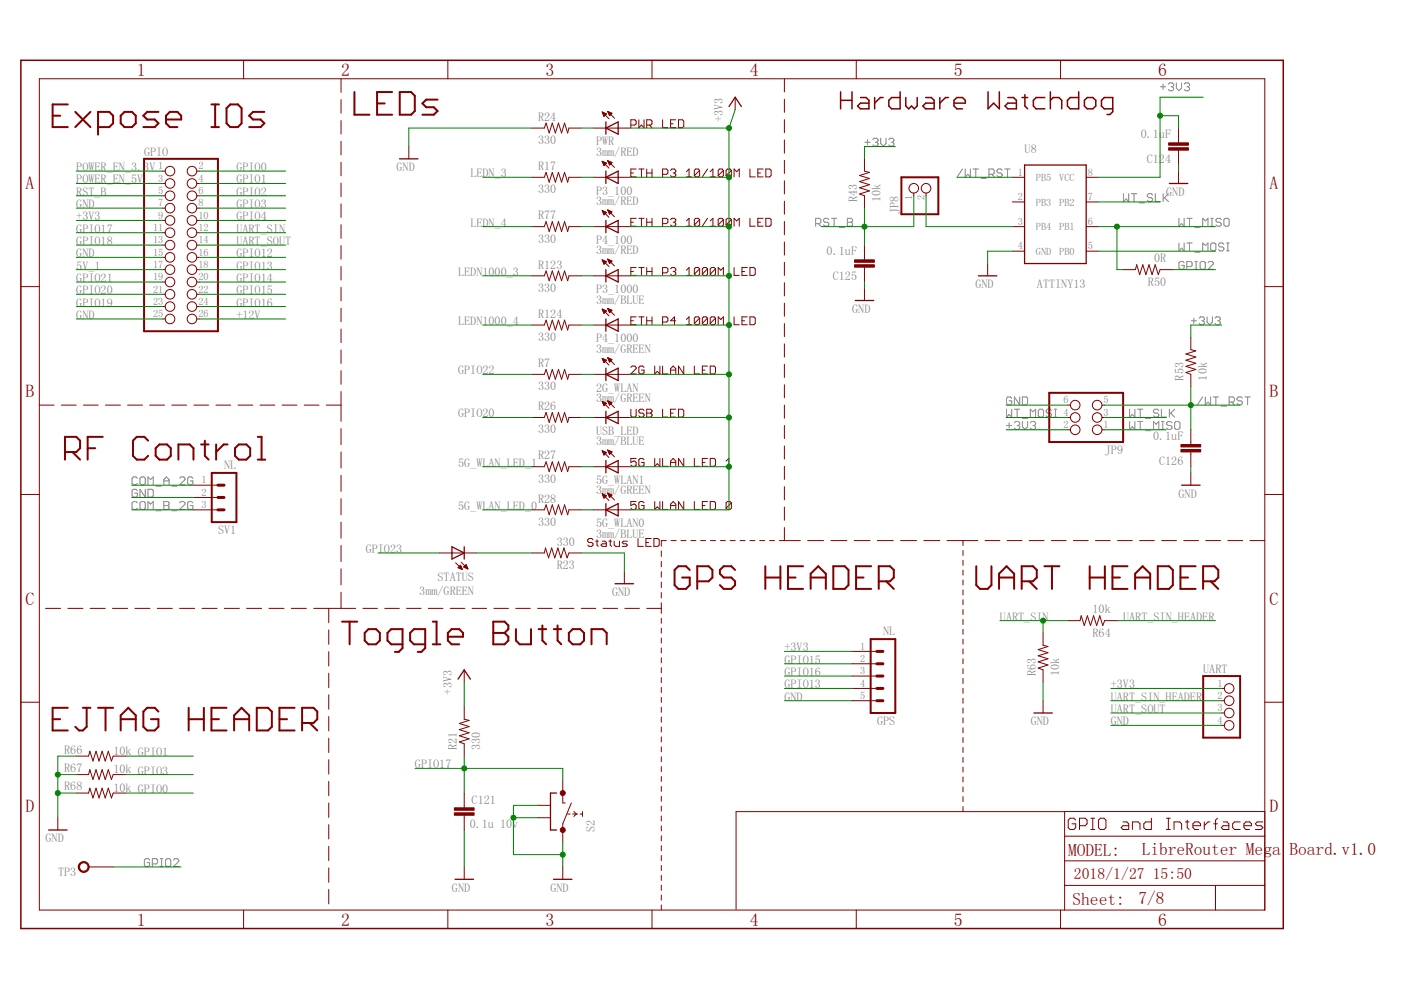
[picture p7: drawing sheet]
<svg xmlns="http://www.w3.org/2000/svg" width="297mm" height="210mm" viewBox="0 0 297 210" stroke-linecap="round" stroke-linejoin="round" font-family="sans-serif">
<defs><g id="words">
<g font-size="3.8" fill="#800000">
<text x="29" y="16.1">1</text>
<text x="72.3" y="16.1">2</text>
<text x="115.6" y="16.1">3</text>
<text x="158.9" y="16.1">4</text>
<text x="202.2" y="16.1">5</text>
<text x="245.5" y="16.1">6</text>
<text x="5.4" y="40.1">A</text>
<text x="269.2" y="40.1">A</text>
<text x="5.4" y="84.1">B</text>
<text x="269.2" y="84.1">B</text>
<text x="5.4" y="128.2">C</text>
<text x="269.2" y="128.2">C</text>
<text x="5.4" y="172.3">D</text>
<text x="269.2" y="172.3">D</text>
<text x="29" y="196.2">1</text>
<text x="72.3" y="196.2">2</text>
<text x="115.6" y="196.2">3</text>
<text x="158.9" y="196.2">4</text>
<text x="202.2" y="196.2">5</text>
<text x="245.5" y="196.2">6</text>
</g>
<g font-size="3.7" fill="#800000">
<text x="226.5" y="181.5">MODEL:</text>
<text x="242.1" y="181.2">LibreRouter Mega</text>
<text x="273.4" y="181.2">Board.v1.0</text>
<text x="227.4" y="191.8">Sheet:</text>
<text x="241.4" y="191.6">7/8</text>
</g>
<g font-size="3.3" fill="#800000">
<text x="227.7" y="186.4">2018/1/27</text>
<text x="244.4" y="186.4">15:50</text>
</g>
<g font-size="2.6" fill="#808080">
<text x="114.1" y="25.6">R24</text>
<text x="153.3" y="25.8" transform="rotate(-90 153.3 25.8)">+3V3</text>
<text x="241.9" y="29.4">0.1uF</text>
<text x="30.5" y="33">GPIO</text>
<text x="114.1" y="30.5">330</text>
<text x="126.4" y="33">3mm/RED</text>
<text x="126.4" y="30.8">PWR</text>
<text x="217.2" y="32.4">U8</text>
<text x="243.1" y="34.6">C124</text>
<text x="16.2" y="41.5">RST_B</text>
<text x="16.2" y="36.3">POWER_EN_3.3V</text>
<text x="16.2" y="38.9">POWER_EN_5V</text>
<text x="50.1" y="36.3">GPIO0</text>
<text x="50.1" y="38.9">GPIO1</text>
<text x="50.1" y="41.5">GPIO2</text>
<text x="84.1" y="36.3">GND</text>
<text x="99.7" y="37.6">LEDN_3</text>
<text x="114.1" y="41">330</text>
<text x="114.1" y="36.1">R17</text>
<text x="126.4" y="41.3">P3_100</text>
<text x="247.3" y="41.5">GND</text>
<text x="16.2" y="46.7">+3V3</text>
<text x="16.2" y="44.1">GND</text>
<text x="50.1" y="46.7">GPIO4</text>
<text x="50.1" y="44.1">GPIO3</text>
<text x="114.1" y="46.5">R77</text>
<text x="126.4" y="43.5">3mm/RED</text>
<text x="181.7" y="42.8" transform="rotate(-90 181.7 42.8)">R43</text>
<text x="186.7" y="42.8" transform="rotate(-90 186.7 42.8)">10k</text>
<text x="190.5" y="45.4" transform="rotate(-90 190.5 45.4)">JP8</text>
<text x="16.2" y="49.3">GPIO17</text>
<text x="16.2" y="52">GPIO18</text>
<text x="50.1" y="49.3">UART_SIN</text>
<text x="50.1" y="52">UART_SOUT</text>
<text x="99.7" y="48">LEDN_4</text>
<text x="114.1" y="51.4">330</text>
<text x="126.4" y="53.9">3mm/RED</text>
<text x="126.4" y="51.7">P4_100</text>
<text x="16.2" y="54.6">GND</text>
<text x="16.2" y="59.8">GPIO21</text>
<text x="16.2" y="57.2">5V_1</text>
<text x="50.1" y="54.6">GPIO12</text>
<text x="50.1" y="57.2">GPIO13</text>
<text x="50.1" y="59.8">GPIO14</text>
<text x="97.1" y="58.5">LEDN1000_3</text>
<text x="114.1" y="56.9">R123</text>
<text x="175.3" y="54.2">0.1uF</text>
<text x="176.6" y="59.4">C125</text>
<text x="244.7" y="55.6">0R</text>
<text x="16.2" y="62.4">GPIO20</text>
<text x="16.2" y="65">GPIO19</text>
<text x="50.1" y="62.4">GPIO15</text>
<text x="50.1" y="65">GPIO16</text>
<text x="114.1" y="61.9">330</text>
<text x="126.4" y="64.4">3mm/BLUE</text>
<text x="126.4" y="62.1">P3_1000</text>
<text x="206.8" y="61.1">GND</text>
<text x="219.8" y="61.1">ATTINY13</text>
<text x="243.4" y="60.5">R50</text>
<text x="16.2" y="67.6">GND</text>
<text x="50.1" y="67.6">+12V</text>
<text x="97.1" y="68.9">LEDN1000_4</text>
<text x="114.1" y="67.4">R124</text>
<text x="180.7" y="66.3">GND</text>
<text x="114.1" y="72.3">330</text>
<text x="114.1" y="77.8">R7</text>
<text x="126.4" y="74.8">3mm/GREEN</text>
<text x="126.4" y="72.6">P4_1000</text>
<text x="97.1" y="79.4">GPIO22</text>
<text x="114.1" y="82.8">330</text>
<text x="126.4" y="83">2G_WLAN</text>
<text x="250.9" y="80.7" transform="rotate(-90 250.9 80.7)">R53</text>
<text x="255.9" y="80.7" transform="rotate(-90 255.9 80.7)">10k</text>
<text x="97.1" y="88.5">GPIO20</text>
<text x="114.1" y="87">R26</text>
<text x="126.4" y="85.2">3mm/GREEN</text>
<text x="114.1" y="91.9">330</text>
<text x="126.4" y="94.4">3mm/BLUE</text>
<text x="126.4" y="92.2">USB_LED</text>
<text x="244.5" y="93.3">0.1uF</text>
<text x="47.5" y="99.5">NL</text>
<text x="97.1" y="99">5G_WLAN_LED_1</text>
<text x="114.1" y="97.4">R27</text>
<text x="234.2" y="96.2">JP9</text>
<text x="245.8" y="98.6">C126</text>
<text x="114.1" y="102.3">330</text>
<text x="114.1" y="106.6">R28</text>
<text x="126.4" y="104.8">3mm/GREEN</text>
<text x="126.4" y="102.6">5G_WLAN1</text>
<text x="249.9" y="105.5">GND</text>
<text x="46.2" y="113.3">SV1</text>
<text x="97.1" y="108.1">5G_WLAN_LED_0</text>
<text x="114.1" y="111.5">330</text>
<text x="126.4" y="114">3mm/BLUE</text>
<text x="126.4" y="111.7">5G_WLAN0</text>
<text x="77.5" y="117.2">GPIO23</text>
<text x="118.1" y="115.7">330</text>
<text x="92.8" y="123.2">STATUS</text>
<text x="118.1" y="120.6">R23</text>
<text x="88.9" y="126.2">3mm/GREEN</text>
<text x="129.8" y="126.4">GND</text>
<text x="212" y="131.6">UART_SIN</text>
<text x="231.6" y="130">10k</text>
<text x="238.1" y="131.6">UART_SIN_HEADER</text>
<text x="187.2" y="134.7">NL</text>
<text x="231.6" y="135">R64</text>
<text x="166.3" y="138.1">+3V3</text>
<text x="166.3" y="140.7">GPIO15</text>
<text x="166.3" y="143.3">GPIO16</text>
<text x="219.6" y="143.3" transform="rotate(-90 219.6 143.3)">R63</text>
<text x="224.5" y="143.3" transform="rotate(-90 224.5 143.3)">10k</text>
<text x="255.1" y="142.7">UART</text>
<text x="95.8" y="147.3" transform="rotate(-90 95.8 147.3)">+3V3</text>
<text x="166.3" y="148.6">GND</text>
<text x="166.3" y="146">GPIO13</text>
<text x="235.5" y="146">+3V3</text>
<text x="235.5" y="148.6">UART_SIN_HEADER</text>
<text x="185.9" y="153.8">GPS</text>
<text x="218.5" y="153.8">GND</text>
<text x="235.5" y="153.8">GND</text>
<text x="235.5" y="151.2">UART_SOUT</text>
<text x="13.6" y="159.8">R66</text>
<text x="24.1" y="160">10k GPIO1</text>
<text x="96.9" y="159" transform="rotate(-90 96.9 159)">R21</text>
<text x="101.8" y="159" transform="rotate(-90 101.8 159)">330</text>
<text x="13.6" y="163.7">R67</text>
<text x="13.6" y="167.6">R68</text>
<text x="24.1" y="164">10k GPIO3</text>
<text x="24.1" y="167.9">10k GPIO0</text>
<text x="88" y="162.9">GPIO17</text>
<text x="100" y="170.4">C121</text>
<text x="9.6" y="178.6">GND</text>
<text x="99.6" y="175.6">0.1u 10v</text>
<text x="126.1" y="176.5" transform="rotate(-90 126.1 176.5)">S2</text>
<text x="12.3" y="185.6">TP3</text>
<text x="95.8" y="189">GND</text>
<text x="116.7" y="189">GND</text>
</g>
<g font-size="2.2" fill="#808080">
<text x="33.6" y="35.9">1</text>
<text x="42.1" y="35.9">2</text>
<text x="33.6" y="38.5">3</text>
<text x="33.6" y="41.1">5</text>
<text x="42.1" y="38.5">4</text>
<text x="42.1" y="41.1">6</text>
<text x="215.8" y="37.2">1</text>
<text x="219.6" y="38.4">PB5</text>
<text x="224.6" y="38.4">VCC</text>
<text x="230.7" y="37.2">8</text>
<text x="33.6" y="43.8">7</text>
<text x="33.6" y="46.4">9</text>
<text x="42.1" y="43.8">8</text>
<text x="42.1" y="46.4">10</text>
<text x="193.4" y="42.4" transform="rotate(-90 193.4 42.4)">1</text>
<text x="196" y="42.4" transform="rotate(-90 196 42.4)">2</text>
<text x="215.8" y="42.5">2</text>
<text x="215.8" y="47.7">3</text>
<text x="219.6" y="43.6">PB3</text>
<text x="224.6" y="43.6">PB2</text>
<text x="230.7" y="47.7">6</text>
<text x="230.7" y="42.5">7</text>
<text x="32.5" y="49">11</text>
<text x="32.5" y="51.6">13</text>
<text x="42.1" y="49">12</text>
<text x="42.1" y="51.6">14</text>
<text x="215.8" y="52.9">4</text>
<text x="219.6" y="48.8">PB4</text>
<text x="224.6" y="48.8">PB1</text>
<text x="230.7" y="52.9">5</text>
<text x="32.5" y="54.2">15</text>
<text x="32.5" y="56.8">17</text>
<text x="32.5" y="59.4">19</text>
<text x="42.1" y="54.2">16</text>
<text x="42.1" y="56.8">18</text>
<text x="42.1" y="59.4">20</text>
<text x="219.6" y="54">GND</text>
<text x="224.6" y="54">PB0</text>
<text x="32.5" y="62">21</text>
<text x="32.5" y="64.6">23</text>
<text x="42.1" y="62">22</text>
<text x="42.1" y="64.6">24</text>
<text x="32.5" y="67.3">25</text>
<text x="42.1" y="67.3">26</text>
<text x="225.5" y="88.1">4</text>
<text x="225.5" y="85.5">6</text>
<text x="234" y="88.1">3</text>
<text x="234" y="85.5">5</text>
<text x="225.5" y="90.8">2</text>
<text x="234" y="90.8">1</text>
<text x="42.7" y="102.5">1</text>
<text x="42.7" y="105.1">2</text>
<text x="42.7" y="107.7">3</text>
<text x="182.4" y="137.8">1</text>
<text x="182.4" y="140.4">2</text>
<text x="182.4" y="143">3</text>
<text x="182.4" y="145.6">4</text>
<text x="182.4" y="148.2">5</text>
<text x="258.1" y="145.6">1</text>
<text x="258.1" y="148.2">2</text>
<text x="258.1" y="150.8">3</text>
<text x="258.1" y="153.4">4</text>
</g>
</g></defs>
<g fill="none" stroke="#808080" stroke-width=".21">
<path d="M246 18.4h1.1M246.6 17.8v1.2M247.7 17.8l.3-.2h.6l.2 .2v.3l-.2 .3M248.3 18.4h.3M248.6 18.4l.2 .3v.3l-.2 .2h-.6l-.3-.2M249.4 17.6v1.1l.6 .5 .5-.5v-1.1M251.1 17.8l.3-.2h.5l.3 .2v.3l-.3 .3M251.7 18.4h.2M251.9 18.4l.3 .3v.3l-.3 .2h-.5l-.3-.2M183.4 30.2h1.1M183.9 29.6v1.1M185.1 29.6l.2-.3h.6l.3 .3v.3l-.3 .3"/>
<path d="M185.6 30.2h.3M185.9 30.2l.3 .2v.3l-.3 .3h-.6l-.2-.3M186.7 29.3v1.1l.6 .6 .6-.6v-1.1M188.4 29.6l.3-.3h.6l.2 .3v.3l-.2 .3M189 30.2h.3M189.3 30.2l.2 .2v.3l-.2 .3h-.6l-.3-.3M204.1 35.8l-1.2 1.7M204.6 35.8v1.7l.6-.5 .5 .5v-1.7M206.3 35.8h1.1M206.9 35.8v1.7M208 37.8h1.1M209.7 37h.8l.3-.3v-.6l-.3-.3h-.8v1.7"/>
<path d="M210.2 37l.6 .5M212.5 36.1l-.3-.3h-.6l-.2 .3v.3l.2 .3h.6l.3 .3v.2l-.3 .3h-.6l-.2-.3M213 35.8h1.2M213.6 35.8v1.7M172.9 47.4h.9l.2-.3v-.5l-.2-.3h-.9v1.7M173.5 47.4l.5 .6M175.7 46.6l-.2-.3h-.6l-.3 .3v.2l.3 .3h.6l.2 .3v.3l-.2 .3h-.6l-.3-.3M176.3 46.3h1.1M176.8 46.3v1.7M178 48.2h1.1M179.7 46.3h.8l.3 .3v.2l-.3 .3 .3 .3v.3l-.3 .3h-.8zM179.7 47.1h.8"/>
<path d="M238.2 41.1v1.6l.6-.5 .5 .5v-1.6M239.9 41.1h1.1M240.4 41.1v1.6M241.6 43h1.1M244.4 41.3l-.3-.2h-.6l-.3 .2v.3l.3 .3h.6l.3 .3v.3l-.3 .2h-.6l-.3-.2M244.9 41.1v1.6h1.1M246.6 41.1v1.6M246.9 41.9l.8 .8M247.7 41.1l-1.1 1.1M250 46.3v1.7l.5-.6 .6 .6v-1.7M250 51.5v1.7l.5-.6 .6 .6v-1.7M251.1 55.7l-.3-.3h-.6l-.2 .3v1.1l.2 .3h.6l.3-.3v-.5h-.6"/>
<path d="M251.6 46.3h1.2M251.6 51.5h1.2M251.6 56.5h.9l.3-.2v-.6l-.3-.3h-.9v1.7M252.2 46.3v1.7M252.2 51.5v1.7M253.3 48.2h1.1M253.3 53.5h1.1M253.3 55.4h.6M253.3 57.1h.6M253.6 55.4v1.7M254.4 55.7l.3-.3h.6l.2 .3v1.1l-.2 .3h-.6l-.3-.3zM255 48v-1.7l.6 .5 .5-.5v1.7"/>
<path d="M255 53.2v-1.7l.6 .6 .5-.6v1.7M256.1 55.7l.3-.3h.6l.2 .3v.3l-1.1 1.1h1.1M256.7 46.3h.5M256.7 48h.5M257 46.3v1.7M257 51.5h.5l.3 .3v1.1l-.3 .3h-.5l-.3-.3v-1.1zM258.9 46.6l-.3-.3h-.5l-.3 .3v.2l.3 .3h.5l.3 .3v.3l-.3 .3h-.5l-.3-.3M259.5 46.6l.3-.3h.5l.3 .3v1.1l-.3 .3h-.5l-.3-.3zM259.5 51.8l-.3-.3h-.6l-.2 .3v.3l.2 .2h.6l.3 .3v.3l-.3 .3h-.6l-.2-.3M260.1 51.5h.5M260.1 53.2h.5M260.3 51.5v1.7"/>
<path d="M252.6 68h1.1M253.1 67.5v1.1M254.3 67.5l.2-.3h.6l.3 .3v.2l-.3 .3M254.8 68h.3M255.1 68l.3 .3v.3l-.3 .3h-.6l-.2-.3M255.9 67.2v1.1l.6 .6 .5-.6v-1.1M257.6 67.5l.3-.3h.5l.3 .3v.2l-.3 .3M258.2 68h.2M258.4 68l.3 .3v.3l-.3 .3h-.5l-.3-.3M213.4 90.2h1.1M213.4 86.8v1.6l.6-.5 .5 .5v-1.6M214 89.6v1.2"/>
<path d="M214.5 84.4l-.3-.2h-.5l-.3 .2v1.1l.3 .3h.5l.3-.3v-.5h-.5M215.1 89.6l.2-.2h.6l.3 .2v.3l-.3 .3M215.1 86.8h1.1M215.6 90.2h.3M215.6 86.8v1.6M215.9 90.2l.3 .3v.3l-.3 .2h-.6l-.2-.2M216.2 84.2v1.6l-1.1-1.6v1.6M216.8 84.2h.8l.3 .2v1.1l-.3 .3h-.8zM216.8 89.4v1.1l.5 .5 .6-.5v-1.1M216.8 88.7h1.1M218.4 89.6l.3-.2h.6l.3 .2v.3l-.3 .3M218.4 88.4v-1.6l.6 .5 .6-.5v1.6"/>
<path d="M219 90.2h.3M219.3 90.2l.3 .3v.3l-.3 .2h-.6l-.3-.2M220.4 86.8h.6l.2 .2v1.2l-.2 .2h-.6l-.3-.2v-1.2zM222.9 87l-.2-.2h-.6l-.3 .2v.3l.3 .3h.6l.2 .3v.3l-.2 .2h-.6l-.3-.2M223.5 86.8h.5M223.5 88.4h.5M223.8 86.8v1.6M239.5 86.8v1.6l.6-.5 .5 .5v-1.6M239.5 89.4v1.6l.6-.5 .5 .5v-1.6M241.2 89.4h1.1M241.2 86.8h1.1M241.7 86.8v1.6"/>
<path d="M241.7 89.4v1.6M242.9 88.7h1.1M242.9 91.3h1.1M244.6 91v-1.6l.5 .5 .6-.5v1.6M245.7 87l-.3-.2h-.6l-.2 .2v.3l.2 .3h.6l.3 .3v.3l-.3 .2h-.6l-.2-.2M246.2 89.4h.6M246.2 91h.6M246.2 86.8v1.6h1.2M246.5 89.4v1.6M247.9 86.8v1.6M248.2 87.6l.8 .8M248.5 89.6l-.3-.2h-.6l-.2 .2v.3l.2 .3h.6l.3 .3v.3l-.3 .2h-.6l-.2-.2"/>
<path d="M249 89.6l.3-.2h.6l.3 .2v1.2l-.3 .2h-.6l-.3-.2zM249 86.8l-1.1 1.1M255 84.2l-1.1 1.6M255.5 84.2v1.6l.6-.5 .6 .5v-1.6M257.2 84.2h1.2M257.8 84.2v1.6M258.9 86.1h1.1M260.6 85.3h.8l.3-.3v-.6l-.3-.2h-.8v1.6M261.2 85.3l.5 .5M263.4 84.4l-.3-.2h-.5l-.3 .2v.3l.3 .3h.5l.3 .3v.2l-.3 .3h-.5l-.3-.3M264 84.2h1.1M264.5 84.2v1.6"/>
<path d="M29.1 104l-.3-.3h-.5l-.3 .3v1.1l.3 .3h.5l.3-.3v-.5h-.5M29.1 101.4l-.3-.3h-.5l-.3 .3v1.1l.3 .3h.5l.3-.3M29.1 106.6l-.3-.3h-.5l-.3 .3v1.1l.3 .3h.5l.3-.3M29.7 101.4l.3-.3h.5l.3 .3v1.1l-.3 .3h-.5l-.3-.3zM29.7 106.6l.3-.3h.5l.3 .3v1.1l-.3 .3h-.5l-.3-.3zM30.8 103.7v1.7l-1.1-1.7v1.7M31.4 103.7h.8l.3 .3v1.1l-.3 .3h-.8zM31.4 102.8v-1.7l.5 .6 .6-.6v1.7M31.4 108v-1.7l.5 .6 .6-.6v1.7M33.1 103.1h1.1M33.1 108.3h1.1M34.7 102.8v-1.1l.6-.6 .6 .6v1.1"/>
<path d="M34.7 106.3h.9l.3 .3v.3l-.3 .3 .3 .3v.2l-.3 .3h-.9zM34.7 102h1.2M34.7 107.2h.9M36.4 103.1h1.1M36.4 108.3h1.1M38.1 101.4l.3-.3h.5l.3 .3v.3l-1.1 1.1h1.1M38.1 106.6l.3-.3h.5l.3 .3v.3l-1.1 1.1h1.1M40.9 101.4l-.3-.3h-.5l-.3 .3v1.1l.3 .3h.5l.3-.3v-.5h-.6M40.9 106.6l-.3-.3h-.5l-.3 .3v1.1l.3 .3h.5l.3-.3v-.5h-.6M31.7 182.4l-.2-.3h-.6l-.3 .3v1.1l.3 .2h.6l.2-.2v-.6h-.5M32.3 183.2h.8l.3-.3v-.5l-.3-.3h-.8v1.6M34 182.1h.5"/>
<path d="M34 183.7h.5M34.3 182.1v1.6M35.1 182.4l.3-.3h.5l.3 .3v1.1l-.3 .2h-.5l-.3-.2zM36.8 182.4l.3-.3h.5l.3 .3v.2l-1.1 1.1h1.1"/>
</g>
<g fill="none" stroke="#800000" stroke-width=".21">
<path d="M8.3 16.7h259.9v176.3h-259.9zM51.6 12.8v3.9M72.3 16.7v2.9M95 12.8v3.9M138.2 12.8v3.9M166.3 16.7v2.8M181.5 12.8v3.9M224.9 12.8v3.9M34.5 36.3h.5M34.5 38.9h.5M41.7 36.3h.6M41.7 38.9h.6"/>
<path d="M72.3 21.1v2.9M72.3 25.5v2.9M72.3 30v2.9M72.3 34.4v2.9M72.3 38.8v2.9M86.7 31.1v2.6M112.8 37.6h2.6l.4-1 .6 2 .7-2 .7 2 .6-2 .7 2 .6-2 .7 2 .2-1h2.6M112.8 27.2h2.6l.4-1.1 .6 2.1 .7-2.1 .7 2.1 .6-2.1 .7 2.1 .6-2.1 .7 2.1 .2-1h2.6M125.8 37.6h7.9M125.8 27.2h7.9M127.7 23.7l1.4 1.5M127.7 23.7l.9 .5-.5 .5z"/>
<path d="M127.7 34.2l1.4 1.4M127.7 34.2h.1M127.7 34.2l.9 .4M127.7 34.2l.4 .9M127.7 23.9h.2M127.7 34.4h.3M127.8 24h.4M127.8 34.5h.5M127.8 24.1h.7M127.8 34.6h.8M127.9 24.2h.6M127.9 34.7h.5"/>
<path d="M127.9 24.4h.5M128 34.9h.3M128 24.5h.2M128 35h.2M128 24.6h.1M128.1 35.1h.1M128.6 34.6l-.5 .5M128.8 23.6l1.5 1.5M128.8 23.6l1 .4-.6 .5zM128.8 34.1l1.5 1.4M128.8 34.1l1 .4-.6 .5M128.8 34.1l.4 .9"/>
<path d="M128.9 34.1h.1M128.9 23.7h.2M128.9 34.2h.3M128.9 23.9h.5M129 34.4h.5M129 24h.7M129 34.5h.8M129.1 24.1h.6M129.1 34.6h.5M129.1 24.2h.4M129.1 34.7h.4M129.2 24.4h.2"/>
<path d="M129.2 34.9h.2M129.2 24.5h.1M129.2 35h.1M133.8 26.5h.8l.3-.3v-.5l-.3-.3h-.8v1.7M133.8 36.7h.5M134.9 35.8h-1.1v1.7h1.1M135.4 35.8h1.1M135.4 25.4v1.7l.6-.6 .5 .6v-1.7M136 35.8v1.7M137.1 26.5h.9l.2-.3v-.5l-.2-.3h-.9v1.7M137.1 35.8v1.7M137.1 36.7h1.1"/>
<path d="M137.7 26.5l.5 .6M138.2 35.8v1.7M140.5 25.4v1.7h1.1M140.5 37h.8l.3-.3v-.6l-.3-.3h-.8v1.7M142.2 36.1l.3-.3h.5l.3 .3v.3l-.3 .3M142.2 26.2h.5M142.7 36.7h.3M143 36.7l.3 .3v.2l-.3 .3h-.5l-.3-.3M143.3 25.4h-1.1v1.7h1.1M143.8 25.4h.9l.3 .3v1.1l-.3 .3h-.9zM145.5 36.4l.6-.6v1.7M145.5 37.5h1.1"/>
<path d="M148.3 36.1l-.2-.3h-.6l-.3 .3v1.1M148.3 36.1v1.1l-.2 .3h-.6l-.3-.3M148.3 36.1l-1.1 1.1M150 35.8l-1.1 1.7M150.6 36.4l.6-.6v1.7M150.6 37.5h1.1M153.4 36.1l-.3-.3h-.6l-.2 .3v1.1M153.4 36.1v1.1l-.3 .3h-.6l-.2-.3M153.4 36.1l-1.1 1.1M155.1 36.1l-.3-.3h-.6l-.3 .3v1.1M155.1 36.1v1.1l-.3 .3h-.6l-.3-.3M155.1 36.1l-1.2 1.1"/>
<path d="M155.6 37.5v-1.7l.6 .6 .5-.6v1.7M155.9 20.6v2.6M159 35.8v1.7h1.1M160.7 36.7h.5M161.8 35.8h-1.1v1.7h1.1M162.4 35.8h.8l.3 .3v1.1l-.3 .3h-.8zM166.3 21v2.8M166.3 25.4v2.7M166.3 29.7v2.8M166.3 34v2.8M166.3 38.3v2.8M183.3 33.7v2.6l1 .3-2.1 .6 2.1 .6-2.1 .7 2.1 .7-2.1 .6 2.1 .7-2.1 .6 1.1 .4v2.6"/>
<path d="M214.6 37.6h2.6M230.3 37.6h2.6M249.9 27.2v3.1M249.9 31.9v3.1M249.9 36.3v2.6M34.5 57.2h.5M34.5 41.5h.5M34.5 44.1h.5M34.5 46.7h.5M34.5 49.3h.5M34.5 52h.5M34.5 54.6h.5"/>
<path d="M34.5 59.8h.5M41.7 57.2h.6M41.7 41.5h.6M41.7 44.1h.6M41.7 46.7h.6M41.7 49.3h.6M41.7 52h.6M41.7 54.6h.6M41.7 59.8h.6M72.3 43.2v2.9M72.3 47.6v2.9M72.3 52.1v2.8"/>
<path d="M72.3 56.5v2.9M112.8 48h2.6l.4-1 .6 2.1 .7-2.1 .7 2.1 .6-2.1 .7 2.1 .6-2.1 .7 2.1 .2-1.1h2.6M112.8 58.5h2.6l.4-1.1 .6 2.1 .7-2.1 .7 2.1 .6-2.1 .7 2.1 .6-2.1 .7 2.1 .2-1h2.6M125.8 48h7.9M125.8 58.5h7.9M127.7 44.6l1.4 1.5M127.7 44.6l.9 .4-.5 .6zM127.7 55.1l1.4 1.4M127.7 55.1h.1M127.7 55.1l.9 .4-.5 .5zM127.7 44.7h.1M127.7 55.2h.3"/>
<path d="M127.8 44.9h.3M127.8 55.4h.4M127.8 45h.6M127.8 55.5h.7M127.9 45.1h.6M127.9 55.6h.6M127.9 45.2h.5M127.9 55.7h.5M128 45.3h.3M128 55.8h.2M128 45.5h.1M128 56h.1"/>
<path d="M128.8 44.5l1.5 1.5M128.8 44.5l1 .4-.6 .5zM128.8 54.9l1.5 1.5M128.8 54.9l1 .5M128.8 54.9l.4 1 .6-.5M128.8 55h.1M128.9 44.6h.1M128.9 55.1h.3M128.9 44.7h.4M128.9 55.2h.6M129 44.9h.6M129 55.4h.7"/>
<path d="M129 45h.7M129.1 55.5h.5M129.1 45.1h.5M129.1 55.6h.4M129.2 45.2h.2M129.2 55.7h.2M129.2 45.3h.1M129.2 55.8h.1M133.8 57.6h.5M133.8 47.1h.5M134.9 46.3h-1.1v1.7h1.1M134.9 56.7h-1.1v1.7h1.1"/>
<path d="M135.4 56.7h1.1M135.4 46.3h1.1M136 46.3v1.7M136 56.7v1.7M137.1 46.3v1.7M137.1 56.7v1.7M137.1 57.6h1.1M137.1 47.1h1.1M138.2 46.3v1.7M138.2 56.7v1.7M140.5 47.4h.8l.3-.3v-.5l-.3-.3h-.8v1.7M140.5 57.8h.8l.3-.2v-.6l-.3-.3h-.8v1.7"/>
<path d="M142.2 57l.3-.3h.5l.3 .3v.3l-.3 .3M142.2 46.6l.3-.3h.5l.3 .3v.2l-.3 .3M142.7 57.6h.3M142.7 47.1h.3M143 57.6l.3 .2v.3l-.3 .3h-.5l-.3-.3M143 47.1l.3 .3v.3l-.3 .3h-.5l-.3-.3M145.5 46.8l.6-.5v1.7M145.5 57.3l.6-.6v1.7M145.5 58.4h1.1M145.5 48h1.1M148.3 46.6l-.2-.3h-.6l-.3 .3v1.1M148.3 57l-.2-.3h-.6l-.3 .3v1.1"/>
<path d="M148.3 46.6v1.1l-.2 .3h-.6l-.3-.3M148.3 57v1.1l-.2 .3h-.6l-.3-.3M148.3 57l-1.1 1.1M148.3 46.6l-1.1 1.1M150 57l-.3-.3h-.5l-.3 .3v1.1M150 57v1.1l-.3 .3h-.5l-.3-.3M150 57l-1.1 1.1M150 46.3l-1.1 1.7M150.6 48h1.1M150.6 46.8l.6-.5v1.7M151.7 57l-.3-.3h-.5l-.3 .3v1.1M151.7 57v1.1l-.3 .3h-.5l-.3-.3"/>
<path d="M151.7 57l-1.1 1.1M152.3 58.4v-1.7l.5 .6 .6-.6v1.7M153.4 46.6l-.3-.3h-.6l-.2 .3v1.1M153.4 46.6v1.1l-.3 .3h-.6l-.2-.3M153.4 46.6l-1.1 1.1M155.1 46.6l-.3-.3h-.6l-.3 .3v1.1M155.1 46.6v1.1l-.3 .3h-.6l-.3-.3M155.1 46.6l-1.2 1.1M155.6 48v-1.7l.6 .5 .5-.5v1.7M155.6 56.7v1.7h1.1M157.3 57.6h.6M158.4 56.7h-1.1v1.7h1.1"/>
<path d="M159 46.3v1.7h1.1M159 56.7h.8l.3 .3v1.1l-.3 .3h-.8zM160.7 47.1h.5M161.8 46.3h-1.1v1.7h1.1M162.4 46.3h.8l.3 .3v1.1l-.3 .3h-.8zM166.3 42.7v2.7M166.3 47v2.8M166.3 51.3v2.8M166.3 55.6v2.8M166.3 59.9v2.8M183.3 52v3.1M183.3 56.7v3.1"/>
<path d="M193.7 40.9v.6M196.3 40.9v.6M209.4 55.9v2.6M214.6 42.8h2.6M214.6 48h2.6M214.6 53.3h2.6M230.3 42.8h2.6M230.3 48h2.6M230.3 53.3h2.6M238.1 57.2h2.6l.3-1.1 .6 2.1 .7-2.1 .7 2.1 .6-2.1 .7 2.1 .6-2.1 .7 2.1 .4-1h2.6M4.4 60.8h3.9M34.5 62.4h.5"/>
<path d="M34.5 65h.5M34.5 67.6h.5M41.7 62.4h.6M41.7 65h.6M41.7 67.6h.6M72.3 60.9v2.9M72.3 65.3v2.9M72.3 69.8v2.8M72.3 74.2v2.9M72.3 78.6v2.9M112.8 68.9h2.6l.4-1 .6 2.1 .7-2.1 .7 2.1 .6-2.1 .7 2.1 .6-2.1 .7 2.1 .2-1.1h2.6M112.8 79.4h2.6l.4-1.1 .6 2.1 .7-2.1 .7 2.1 .6-2.1 .7 2.1 .6-2.1 .7 2.1 .2-1h2.6"/>
<path d="M125.8 68.9h7.9M125.8 79.4h7.9M127.7 65.5l1.4 1.5M127.7 65.5l.9 .4-.5 .5zM127.7 76l1.4 1.4M127.7 76l.9 .4-.5 .5zM127.7 65.6h.1M127.7 76.1h.2M127.7 65.7h.4M127.8 76.2h.4M127.8 65.8h.6M127.8 76.3h.7"/>
<path d="M127.8 66h.7M127.9 76.5h.6M127.9 66.1h.5M127.9 76.6h.5M128 66.2h.3M128 76.7h.2M128 66.3h.2M128 76.8h.1M128.8 65.4l1.5 1.4M128.8 65.4l1 .4-.6 .5zM128.8 75.8l1.5 1.5M128.8 75.8l1 .4-.6 .6z"/>
<path d="M128.9 65.5h.1M128.9 75.9h.2M128.9 65.6h.4M128.9 76.1h.5M129 65.7h.6M129 76.2h.7M129 65.8h.7M129.1 76.3h.6M129.1 66h.5M129.1 76.5h.4M129.1 66.1h.4M129.2 76.6h.2"/>
<path d="M129.2 66.2h.1M129.2 76.7h.1M133.8 68h.5M133.8 77.9l.2-.3h.6l.3 .3v.3l-1.1 1.1h1.1M134.9 67.2h-1.1v1.7h1.1M135.4 67.2h1.1M136 67.2v1.7M136.5 77.9l-.2-.3h-.6l-.3 .3v1.1l.3 .3h.6l.2-.3v-.5h-.5M137.1 68h1.1M137.1 67.2v1.7M138.2 67.2v1.7M138.8 77.6v1.7l.6-.6 .5 .6v-1.7"/>
<path d="M140.5 68.3h.8l.3-.3v-.5l-.3-.3h-.8v1.7M140.5 77.6v1.7h1.1M142.2 79.3v-1.1l.5-.6 .6 .6v1.1M142.2 78.5h1.1M143.3 68h-1.1l.8-.8v1.7M145 77.6v1.7l-1.2-1.7v1.7M145.5 68.9h1.1M145.5 67.7l.6-.5v1.7M147.2 77.6v1.7h1.1M148.3 67.5l-.2-.3h-.6l-.3 .3v1.1M148.3 67.5v1.1l-.2 .3h-.6l-.3-.3M148.3 67.5l-1.1 1.1"/>
<path d="M148.9 78.5h.6M150 67.5l-.3-.3h-.5l-.3 .3v1.1M150 67.5v1.1l-.3 .3h-.5l-.3-.3M150 77.6h-1.1v1.7h1.1M150 67.5l-1.1 1.1M150.6 77.6h.8l.3 .3v1.1l-.3 .3h-.8zM151.7 67.5l-.3-.3h-.5l-.3 .3v1.1M151.7 67.5v1.1l-.3 .3h-.5l-.3-.3M151.7 67.5l-1.1 1.1M152.3 68.9v-1.7l.5 .5 .6-.5v1.7M155.6 67.2v1.7h1.1M157.3 68h.6"/>
<path d="M158.4 67.2h-1.1v1.7h1.1M159 67.2h.8l.3 .3v1.1l-.3 .3h-.8zM166.3 64.3v2.8M166.3 68.6v2.8M166.3 72.9v2.8M166.3 77.2v2.8M183.3 61.1v2.6M252.5 71.5v2.6l1 .3-2.1 .7 2.1 .6-2.1 .7 2.1 .6-2.1 .7 2.1 .6-2.1 .7 1.1 .4v2.6M268.2 60.8h3.9M8.3 85.9h3.2M13 85.9h3.2M17.7 85.9h3.1"/>
<path d="M22.4 85.9h3.1M27.1 85.9h3.1M31.7 85.9h3.2M36.4 85.9h3.2M41.1 85.9h3.1M45.8 85.9h3.1M50.5 85.9h3.1M55.1 85.9h3.2M59.8 85.9h3.1M64.5 85.9h3.1M69.2 85.9h3.1M72.3 83v6.3"/>
<path d="M72.3 90.9v3.4M72.3 95.8v3.4M112.8 88.5h2.6l.4-1 .6 2.1 .7-2.1 .7 2.1 .6-2.1 .7 2.1 .6-2.1 .7 2.1 .2-1.1h2.6M112.8 99h2.6l.4-1.1 .6 2.1 .7-2.1 .7 2.1 .6-2.1 .7 2.1 .6-2.1 .7 2.1 .2-1h2.6M125.8 88.5h7.9M125.8 99h7.9M127.7 85.1l1.4 1.5M127.7 85.1l.9 .4-.5 .5zM127.7 95.6l1.4 1.4M127.7 95.6h.1M127.7 95.6l.9 .3-.5 .6zM127.7 85.2h.1"/>
<path d="M127.7 95.7h.3M127.8 85.3h.3M127.8 95.8h.5M127.8 85.4h.6M127.8 95.9h.7M127.9 85.6h.6M127.9 96.1h.6M127.9 85.7h.5M127.9 96.2h.5M128 85.8h.3M128 96.3h.2M128 85.9h.1"/>
<path d="M128 96.4h.1M128.8 85l1.5 1.4M128.8 85l1 .4-.6 .5zM128.8 95.4l1.5 1.5M128.8 95.4l1 .4M128.8 95.4l.4 1 .6-.6M128.8 95.4h.1M128.9 85.1h.2M128.9 95.6h.3M128.9 85.2h.4M128.9 95.7h.6M129 85.3h.6"/>
<path d="M129 95.8h.7M129.1 85.4h.6M129.1 95.9h.5M129.1 85.6h.5M129.1 96.1h.4M129.2 85.7h.2M129.2 96.2h.2M129.2 85.8h.1M129.2 96.3h.1M133.8 86.8v1.4l.2 .2h.6l.3-.2v-1.4M134.9 97.2h-1.1v.8l.8-.2 .3 .2v.6l-.3 .3h-.6l-.2-.3M136.5 87l-.2-.2h-.6l-.3 .2v.3l.3 .3h.6l.2 .3v.3l-.2 .2h-.6l-.3-.2"/>
<path d="M136.5 97.5l-.2-.3h-.6l-.3 .3v1.1l.3 .3h.6l.2-.3v-.6h-.5M137.1 86.8h.9l.2 .2v.3l-.2 .3 .2 .3v.3l-.2 .2h-.9zM137.1 87.6h.9M138.8 97.2v1.7l.6-.6 .5 .6v-1.7M140.5 86.8v1.6h1.1M140.5 97.2v1.7h1.1M142.2 98.9v-1.1l.5-.6 .6 .6v1.1M142.2 87.6h.5M142.2 98h1.1M143.3 86.8h-1.1v1.6h1.1M143.8 86.8h.9l.3 .2v1.2l-.3 .2h-.9zM145 97.2v1.7l-1.2-1.7v1.7"/>
<path d="M147.2 97.2v1.7h1.1M148.9 98h.6M150 97.2h-1.1v1.7h1.1M150.6 97.2h.8l.3 .3v1.1l-.3 .3h-.8zM153.9 98.9h1.2M153.9 97.8l.6-.6v1.7M166.3 81.6v2.7M166.3 85.9v2.8M166.3 90.2v2.8M166.3 94.6v2.7M166.3 98.9v2.7M226.4 85.9h.5"/>
<path d="M226.4 91.1h.5M226.4 88.5h.5M233.6 85.9h.6M233.6 91.1h.6M233.6 88.5h.6M252.5 91.1v3.2M252.5 95.8v3.2M4.4 104.8h3.9M41 108.1h5.2M41 102.9h5.2M41 105.5h5.2M72.3 100.8v3.4"/>
<path d="M72.3 105.7v3.5M72.3 110.7v3.4M72.3 115.7v3.4M93.2 117.2h7.8M96.6 119.3l1.4 1.5M97.6 119.9h.1M97.8 119.2l1.4 1.4M98.6 119.9h.3M98.7 119.8h.1M112.8 117.2h2.6l.3-1 .6 2.1 .7-2.1 .6 2.1 .7-2.1 .6 2.1 .7-2.1 .6 2.1 .4-1.1h2.6M112.8 108.1h2.6l.4-1.1 .6 2.1 .7-2.1 .7 2.1 .6-2.1 .7 2.1 .6-2.1 .7 2.1 .2-1h2.6M125.7 114.4l-.2-.2h-.6l-.3 .2v.3l.3 .3h.6l.2 .3v.3l-.2 .2h-.6l-.3-.2"/>
<path d="M125.8 108.1h7.9M126.3 114.7h.6M126.6 114.4v1.2l.3 .2M127.7 104.7l1.4 1.4M127.7 104.7l.9 .4-.5 .5zM127.7 114.7h.5l.3 .3v.8h-.8l-.3-.2 .3-.3h.8M127.7 104.8h.2M127.8 104.9h.4M127.8 105.1h.7M127.9 105.2h.6M127.9 105.3h.5M128 105.4h.2"/>
<path d="M128 105.6h.1M128.8 104.6l1.5 1.4M128.8 104.6l1 .4-.6 .5zM128.9 104.7h.2M128.9 104.8h.5M129 104.9h.7M129.1 105.1h.6M129.1 114.7h.6M129.1 105.2h.4M129.2 105.3h.2M129.2 105.4h.1M129.4 114.4v1.2l.3 .2"/>
<path d="M130.2 114.7v.9l.3 .2h.8v-1.1M133 114.7h-.8l-.3 .3 .3 .3h.5l.3 .3-.3 .2h-.8M134.9 106.3h-1.1v.9l.8-.3 .3 .3v.5l-.3 .3h-.6l-.2-.3M135.3 114.2v1.6h1.1M136.5 106.6l-.2-.3h-.6l-.3 .3v1.1l.3 .3h.6l.2-.3v-.5h-.5M136.9 115h.6M138.1 114.2h-1.2v1.6h1.2M138.6 114.2h.9l.3 .2v1.2l-.3 .2h-.9zM138.8 106.3v1.7l.6-.5 .5 .5v-1.7M140.2 116.8v1.2M140.2 119v1.2M140.5 106.3v1.7h1.1"/>
<path d="M141.3 114.6h-1.1v1.2M142.2 108v-1.1l.5-.6 .6 .6v1.1M142.2 107.2h1.1M142.3 114.6h1.1M144.4 114.6h1M145 106.3v1.7l-1.2-1.7v1.7M146.5 114.6h1M147.2 106.3v1.7h1.1M148.5 114.6h1.1M148.9 107.2h.6M150 106.3h-1.1v1.7h1.1M150.6 106.3h.8l.3 .3v1.1l-.3 .3h-.8z"/>
<path d="M150.6 114.6h1.1M152.7 114.6h1.1M154.8 114.6h1.1M155.1 106.6l-.3-.3h-.6l-.3 .3v1.1M155.1 106.6v1.1l-.3 .3h-.6l-.3-.3M155.1 106.6l-1.2 1.1M156.9 114.6h1.1M159 114.6h1.1M161.1 114.6h1M163.2 114.6h1M165.2 114.6h4.5M166.3 103.2v2.8"/>
<path d="M166.3 107.5v2.8M166.3 111.8v2.8M171.2 114.6h3.4M176.2 114.6h3.4M181.1 114.6h3.4M186 114.6h3.4M190.9 114.6h3.4M195.9 114.6h3.4M200.8 114.6h6.5M204.2 114.6v1.1M204.2 116.7v1.1M204.2 118.8v1.1"/>
<path d="M208.9 114.6h3.1M213.5 114.6h3.2M218.2 114.6h3.2M222.9 114.6h3.1M227.6 114.6h3.1M232.3 114.6h3.1M236.9 114.6h3.2M241.6 114.6h3.2M246.3 114.6h3.1M251 114.6h3.1M252.5 100.3v2.6M255.7 114.6h3.1"/>
<path d="M260.3 114.6h3.2M265 114.6h3.2M268.2 104.8h3.9M9.7 129h3.1M14.4 129h3.2M19.1 129h3.2M23.9 129h3.2M28.6 129h3.2M33.3 129h3.2M38.1 129h3.2M42.8 129h3.2M47.6 129h3.2"/>
<path d="M52.3 129h3.2M57 129h3.2M61.8 129h3.2M66.5 129h8.9M69.7 129v3M69.7 133.6v3M69.7 138.2v3M72.3 120.6v3.4M72.3 125.6v3.4M76.9 129h3.1M81.6 129h3.1M86.2 129h3.1"/>
<path d="M90.8 129h3.1M95.5 129h3.1M97.1 120.4l.5-.6 .4 1zM97.2 120.3h.6M97.3 120.4h.6M97.3 120.2h.5M97.4 120.1h.3M97.5 120.5h.4M97.8 120.7h.2M98.3 120.2l.5-.5 .4 .9zM98.4 120.2h.6M98.4 120.3h.7"/>
<path d="M98.5 120.1h.5M98.7 120.4h.4M99 120.5h.2M100.1 129h3.1M104.7 129h3.1M109.3 129h3.1M114 129h3.1M118.6 129h3.1M123.2 129h3.1M127.9 129h3M132.4 121.2v2.6M132.5 129h3.1"/>
<path d="M137.1 129h3.1M140.2 121.2v1.2M140.2 123.4v1.2M140.2 125.6v1.2M140.2 127.8v2.2M140.2 131.1v1M140.2 133.2v1M140.2 135.3v1M140.2 137.4v1M140.2 139.5v1M180.7 138.1h5.2M204.2 120.9v1"/>
<path d="M204.2 123v1M204.2 125.1v1M204.2 127.1v1.1M204.2 129.2v1.1M204.2 131.3v1.1M204.2 133.4v1.1M204.2 135.5v1.1M204.2 137.6v1.1M204.2 139.7v1M221.1 134.2v2.6l1.1 .3-2.1 .6 2.1 .7-2.1 .6 2.1 .7-2.1 .6 2.1 .7-2.1 .6 1 .4v2.7M226.4 131.6h2.6l.2-1 .7 2 .6-2 .7 2 .7-2 .6 2 .7-2 .6 2 .4-1h2.6M4.4 148.9h3.9"/>
<path d="M69.7 142.7v3.1M69.7 147.3v3.1M69.7 151.9v3.1M69.7 156.5v3.1M98.4 149.9v2.6l1.1 .2-2.1 .7 2.1 .7-2.1 .6 2.1 .7-2.1 .6 2.1 .7-2.1 .6 1 .4v2.6M98.4 142v2.7M140.2 141.6v1M140.2 143.7v1M140.2 145.8v1M140.2 147.8v1.1M140.2 149.9v1.1M140.2 152v1.1"/>
<path d="M140.2 154.1v1.1M140.2 156.2v1.1M140.2 158.3v1.1M180.7 146h5.2M180.7 148.6h5.2M180.7 140.7h5.2M180.7 143.3h5.2M204.2 141.8v1M204.2 143.8v1.1M204.2 145.9v1.1M204.2 148v1.1M204.2 150.1v1.1"/>
<path d="M204.2 152.2v1.1M204.2 154.3v1.1M204.2 156.4v1M204.2 158.5v1M221.1 148.6v2.6M259 146h.6M259 148.6h.6M259 151.2h.6M259 153.8h.6M268.2 148.9h3.9M12.3 173.4v2.6M16.2 160.3h2.6l.2-1 .7 2.1 .7-2.1 .6 2.1 .7-2.1 .6 2.1 .7-2.1 .6 2.1 .4-1.1h2.6"/>
<path d="M16.2 164.2h2.6l.2-1 .7 2.1 .7-2.1 .6 2.1 .7-2.1 .6 2.1 .7-2.1 .6 2.1 .4-1.1h2.6M16.2 168.1h2.6l.2-1 .7 2.1 .7-2.1 .6 2.1 .7-2.1 .6 2.1 .7-2.1 .6 2.1 .4-1.1h2.6M69.7 161.1v3M69.7 165.7v3M69.7 170.3v3M69.7 174.8v3.1M69.7 179.4v3.1M98.4 168.1v3.2M98.4 172.8v3.2M114.1 173.4h2.6M114.1 170.8h2.6M119.3 165.5v4.7h.5"/>
<path d="M120.4 172.6h.5M121.1 170.2l-1.8 4.5v3.9M121.4 172.6h1M121.7 172.1l.5 .5-.5 .5M123 172.6h.5M123.5 172.1v1M140.2 160.4v1.1M140.2 162.5v1.1M140.2 164.6v1.1M140.2 166.7v1.1M140.2 168.8v1.1M140.2 170.9v1.1"/>
<path d="M140.2 173v1.1M140.2 175.1v1.1M140.2 177.2v1.1M140.2 179.3v1.1M204.2 160.6v1M204.2 162.6v1.1M204.2 164.7v1.1M204.2 166.8v1.1M204.2 168.9v1.1M204.2 171v1.1M225.7 177.3h42.5M225.7 172.1h-69.6v20.7"/>
<path d="M228.1 173.9l-.4-.4h-.8l-.4 .4v1.6l.4 .4h.8l.4-.4v-.8h-.8M228.9 175.1h1.2l.4-.4v-.8l-.4-.4h-1.2v2.4M231.3 173.5h.8M231.3 175.9h.8M231.7 173.5v2.4M233.3 173.5h.8l.4 .4v1.6l-.4 .4h-.8l-.4-.4v-1.6zM238.1 174.3h.8l.4 .4v1.2h-1.2l-.4-.4 .4-.4h1.2M240.1 175.9v-1.6h1.2l.4 .4v1.2M244.1 173.5v2.4h-1.2l-.4-.4v-.8l.4-.4h1.2M247.3 173.5h.8M247.3 175.9h.8M247.7 173.5v2.4"/>
<path d="M248.9 175.9v-1.6h1.2l.4 .4v1.2M251.3 174.3h.8M251.7 173.9v1.6l.4 .4M252.9 175.1h1.6v-.4l-.4-.4h-.8l-.4 .4v.8l.4 .4h.8M255.3 174.3v1.6M256.5 174.3h-.4l-.8 .8M257.3 174.7h.8M258.1 173.5l-.4 .4v2M259.3 174.3h.8l.4 .4v1.2h-1.2l-.4-.4 .4-.4h1.2M263 174.3h-1.3l-.4 .4v.8l.4 .4h1.3M263.7 175.1h1.6v-.4l-.4-.4h-.8l-.4 .4v.8l.4 .4h.8M267.8 174.3h-1.2l-.5 .4 .5 .4h.8l.4 .4-.4 .4h-1.3"/>
<path d="M268.2 172.1h-42.5v20.9M18.8 183.8h5.2M51.6 193v3.9M69.7 184v3.1M69.7 188.6v3M95 193v3.9M98.4 183.8v2.6M119.3 183.8v2.6M138.2 193v3.9M140.2 181.4v1.1M140.2 183.5v1.1M140.2 185.6v1.1"/>
<path d="M140.2 187.7v1.1M140.2 189.8v1.1M140.2 191.9v1.1M181.5 193v3.9M224.9 193v3.9M225.7 187.7h42.5M225.7 182.5h42.5M257.7 187.7v5.3"/>
<circle cx="36" cy="36.3" r="1.02"/>
<circle cx="36" cy="38.9" r="1.02"/>
<circle cx="40.7" cy="36.3" r="1.02"/>
<circle cx="40.7" cy="38.9" r="1.02"/>
<circle cx="193.7" cy="39.9" r="1.02"/>
<circle cx="196.3" cy="39.9" r="1.02"/>
<circle cx="36" cy="52" r="1.02"/>
<circle cx="36" cy="57.2" r="1.02"/>
<circle cx="36" cy="59.8" r="1.02"/>
<circle cx="36" cy="44.1" r="1.02"/>
<circle cx="36" cy="49.3" r="1.02"/>
<circle cx="36" cy="54.6" r="1.02"/>
<circle cx="36" cy="46.7" r="1.02"/>
<circle cx="36" cy="41.5" r="1.02"/>
<circle cx="40.7" cy="52" r="1.02"/>
<circle cx="40.7" cy="46.7" r="1.02"/>
<circle cx="40.7" cy="57.2" r="1.02"/>
<circle cx="40.7" cy="59.8" r="1.02"/>
<circle cx="40.7" cy="44.1" r="1.02"/>
<circle cx="40.7" cy="54.6" r="1.02"/>
<circle cx="40.7" cy="49.3" r="1.02"/>
<circle cx="40.7" cy="41.5" r="1.02"/>
<circle cx="36" cy="65" r="1.02"/>
<circle cx="36" cy="67.6" r="1.02"/>
<circle cx="36" cy="62.4" r="1.02"/>
<circle cx="40.7" cy="62.4" r="1.02"/>
<circle cx="40.7" cy="65" r="1.02"/>
<circle cx="40.7" cy="67.6" r="1.02"/>
<circle cx="228" cy="91.1" r="1.02"/>
<circle cx="228" cy="88.5" r="1.02"/>
<circle cx="228" cy="85.9" r="1.02"/>
<circle cx="232.6" cy="85.9" r="1.02"/>
<circle cx="232.6" cy="91.1" r="1.02"/>
<circle cx="232.6" cy="88.5" r="1.02"/>
<circle cx="260.6" cy="146" r="1.02"/>
<circle cx="260.6" cy="153.8" r="1.02"/>
<circle cx="260.6" cy="148.6" r="1.02"/>
<circle cx="260.6" cy="151.2" r="1.02"/>
</g>
<g fill="none" stroke="#800000" stroke-width=".32">
<path d="M4.4 12.8h267.7v184.1h-267.7zM178.2 19.5v3.6M180.6 19.5v3.6M190.8 19.5v3.6h-1.8l-.6-.6v-1.2l.6-.6h1.8M209.5 19.5v3.6l1.2-1.2 1.2 1.2v-3.6M222.7 19.5v3.6M228.7 19.5v3.6h-1.8l-.6-.6v-1.2l.6-.6h1.8M178.2 21.3h2.4M182.4 20.7h1.2l.6 .6v1.8h-1.8l-.6-.6 .6-.6h1.8M185.4 20.7v2.4M187.2 20.7h-.6l-1.2 1.2M192 20.7v1.8l.7 .6 .6-.6 .5 .6 .7-.6v-1.8"/>
<path d="M196.3 20.7h1.2l.6 .6v1.8h-1.8l-.6-.6 .6-.6h1.8M199.3 20.7v2.4M201.1 20.7h-.6l-1.2 1.2M202.3 21.9h2.4v-.6l-.6-.6h-1.2l-.6 .6v1.2l.6 .6h1.2M213.7 20.7h1.2l.6 .6v1.8h-1.8l-.6-.6 .6-.6h1.8M216.7 20.7h1.2M217.3 20.1v2.4l.6 .6M221.5 20.7h-1.8l-.6 .6v1.2l.6 .6h1.8M222.7 21.3l.6-.6h1.2l.6 .6v1.8M229.9 21.3l.6-.6h1.2l.6 .6v1.2l-.6 .6h-1.2l-.6-.6zM235.9 23.1h-1.8l-.6-.6v-1.2l.6-.6h1.8v3l-.6 .6h-.6"/>
</g>
<g fill="none" stroke="#800000" stroke-width=".42">
<path d="M75.1 19.5v4.8h3.2M83.1 19.5h-3.2v4.8h3.2M84.8 19.5h2.4l.7 .8v3.2l-.7 .8h-2.4zM11.2 24.5h1.6M14.4 22.1h-3.2v4.8h3.2M16 23.7l3.2 3.2M19.2 23.7l-3.2 3.2M20.8 26.9h2.4l.8-.8v-1.6l-.8-.8h-2.4v4.9M25.6 24.5l.8-.8h1.6l.8 .8v1.6l-.8 .8h-1.6l-.8-.8zM30.5 33.7h15.7v36.5h-15.7zM33.6 23.7h-2.4l-.8 .8 .8 .8h1.6l.8 .8-.8 .8h-2.4M35.2 25.3h3.2v-.8l-.8-.8h-1.6l-.8 .8v1.6l.8 .8h1.6"/>
<path d="M44.8 22.1h1.6M44.8 26.9h1.6M45.6 22.1v4.8M48.8 22.1h1.6l.8 .8v3.2l-.8 .8h-1.6l-.8-.8v-3.2zM56 23.7h-2.4l-.8 .8 .8 .8h1.6l.8 .8-.8 .8h-2.4M79.9 21.9h1.7M92.8 21.1h-2.4l-.8 .8 .8 .8h1.6l.8 .8-.8 .8h-2.4M191.1 37.6h7.8v7.8h-7.8zM13.8 95.8h2.4l.8-.8v-1.6l-.8-.8h-2.4v4.9M15.4 95.8l1.6 1.7M18.6 95h1.6M21.8 92.6h-3.2v4.9"/>
<path d="M31.4 93.4l-.8-.8h-1.6l-.8 .8v3.2l.8 .9h1.6l.8-.9M33 95l.8-.8h1.6l.8 .8v1.6l-.8 .9h-1.6l-.8-.9zM37.8 97.5v-3.3h2.4l.8 .8v2.5M42.6 94.2h1.6M43.4 93.4v3.2l.8 .9M45.8 94.2v3.3M48.2 94.2h-.8l-1.6 1.6M49.8 95l.8-.8h1.6l.8 .8v1.6l-.8 .9h-1.6l-.8-.9zM54.7 92.6h.8v4.9M54.7 97.5h1.5M222.5 83.3h15.6v10.4h-15.6zM44.9 100.3h5.2v10.4h-5.2z"/>
<path d="M72.5 131.8h3.2M74.1 131.8v4.8M77.3 134.2l.8-.8h1.6l.8 .8v1.6l-.8 .8h-1.6l-.8-.8zM85.3 136.6h-2.3l-.9-.8v-1.6l.9-.8h2.3v4l-.8 .8h-.8M90.1 136.6h-2.3l-.8-.8v-1.6l.8-.8h2.3v4l-.8 .8h-.7M91.8 131.8h.8v4.8M91.8 136.6h1.6M95 135h3.2v-.8l-.8-.8h-1.6l-.8 .8v1.6l.8 .8h1.6M104.6 131.8h2.4l.8 .8v.8l-.8 .8 .8 .8v.8l-.8 .8h-2.4zM104.6 134.2h2.4M109.4 133.4v2.4l.8 .8h2.4v-3.2M114.2 133.4h1.6"/>
<path d="M115 132.6v3.2l.8 .8M117.4 133.4h1.6M118.2 132.6v3.2l.8 .8M120.6 134.2l.8-.8h1.6l.8 .8v1.6l-.8 .8h-1.6l-.8-.8zM125.4 136.6v-3.2h2.4l.8 .8v2.4M146.2 120.8l-.8-.7h-1.6l-.8 .7v3.3l.8 .8h1.6l.8-.8v-1.7h-1.6M147.8 123.3h2.4l.8-.9v-1.6l-.8-.7h-2.4v4.8M155.9 120.8l-.9-.7h-1.6l-.8 .7v.8l.8 .8h1.6l.9 .9v.8l-.9 .8h-1.6l-.8-.8M162.3 122.4h3.2M162.3 120.1v4.8M165.5 120.1v4.8M167.1 122.4h1.6"/>
<path d="M170.3 120.1h-3.2v4.8h3.2M171.9 122.4h3.2M171.9 124.9v-3.3l1.6-1.5 1.6 1.5v3.3M176.7 120.1h2.4l.8 .7v3.3l-.8 .8h-2.4zM181.5 122.4h1.6M184.6 135.5h5.2v15.7h-5.2zM184.7 120.1h-3.2v4.8h3.2M186.3 123.3h2.4l.8-.9v-1.6l-.8-.7h-2.4v4.8M187.9 123.3l1.6 1.6M207 120.1v4l.8 .8h1.6l.8-.8v-4M211.8 124.9v-3.3l1.6-1.5 1.6 1.5v3.3M211.8 122.4h3.2"/>
<path d="M216.6 123.3h2.4l.8-.9v-1.6l-.8-.7h-2.4v4.8M218.2 123.3l1.6 1.6M221.4 120.1h3.2M223 120.1v4.8M231 122.4h3.3M231 120.1v4.8M234.3 120.1v4.8M235.9 122.4h1.5M239.1 120.1h-3.2v4.8h3.2M240.7 122.4h3.2M240.7 124.9v-3.3l1.6-1.5 1.6 1.5v3.3M245.5 120.1h2.4l.8 .7v3.3l-.8 .8h-2.4z"/>
<path d="M250.3 122.4h1.6M253.5 120.1h-3.2v4.8h3.2M255.1 123.3h2.4l.8-.9v-1.6l-.8-.7h-2.4v4.8M256.7 123.3l1.6 1.6M11.2 152.5h1.6M14.4 150.1h-3.2v4.8h3.2M17.6 150.1h1.6M18.4 150.1v4l-.8 .8h-.8l-.8-.8M20.8 150.1h3.2M22.4 150.1v4.8M25.6 154.9v-3.2l1.6-1.6 1.6 1.6v3.2M25.6 152.5h3.2"/>
<path d="M33.6 150.9l-.8-.8h-1.6l-.8 .8v3.2l.8 .8h1.6l.8-.8v-1.6h-1.6M40 152.5h3.2M40 150.1v4.8M43.2 150.1v4.8M44.8 152.5h1.6M48 150.1h-3.2v4.8h3.2M49.6 152.5h3.2M49.6 154.9v-3.2l1.6-1.6 1.6 1.6v3.2M54.4 150.1h2.4l.8 .8v3.2l-.8 .8h-2.4zM59.2 152.5h1.7M62.5 150.1h-3.3v4.8h3.3M64.1 153.3h2.4l.8-.8v-1.6l-.8-.8h-2.4v4.8"/>
<path d="M65.7 153.3l1.6 1.6M255.1 143.3h7.8v13.1h-7.8z"/>
</g>
<g fill="none" stroke="#800000" stroke-width=".28">
<path d="M84.7 33.7h3.9M128.5 27.2l2.6-1.4v2.6zM128.5 25.8v2.6M128.5 36.3v2.6M128.5 37.6l2.6-1.3v2.6zM154.6 22.6l1.3-2 1.3 2M217.2 35h13.1v20.9h-13.1zM247.9 38.9h3.9M128.5 46.7v2.6M128.5 57.2v2.6M128.5 48l2.6-1.3v2.6zM128.5 58.5l2.6-1.3v2.6z"/>
<path d="M207.4 58.5h3.9M128.5 67.6v2.6M128.5 78.1v2.6M128.5 68.9l2.6-1.3v2.6zM128.5 79.4l2.6-1.3v2.6zM181.3 63.7h4M128.5 87.2v2.6M128.5 97.6v2.7M128.5 88.5l2.6-1.3v2.6zM128.5 99l2.6-1.4v2.7zM95.8 115.9l2.6 1.3-2.6 1.3zM98.4 115.9v2.6"/>
<path d="M128.5 106.8v2.6M128.5 108.1l2.6-1.3v2.6zM250.5 102.9h3.9M130.4 123.8h3.9M97.1 144l1.3-2 1.3 2M219.2 151.2h3.9M10.3 176h3.9M118 168.1h-1.3v7.9h1.3M96.5 186.4h3.9M117.3 186.4h4"/>
</g>
<g fill="#800000" stroke="#800000" stroke-width=".21">
<path d="M247.8 30.3h4.2v.5h-4.2z"/>
<path d="M247.8 31.3h4.2v.5h-4.2z"/>
<path d="M181.2 55.1h4.2v.5h-4.2z"/>
<path d="M181.2 56.1h4.2v.5h-4.2z"/>
<path d="M250.4 94.3h4.2v.5h-4.2z"/>
<path d="M250.4 95.3h4.2v.5h-4.2z"/>
<path d="M96.3 172.3h4.2v.5h-4.2z"/>
<path d="M96.3 171.3h4.2v.5h-4.2z"/>
</g>
<path d="M46.2 108.1h1.3M46.2 105.5h1.3M46.2 102.9h1.3M185.9 138.1h1.3M185.9 143.3h1.3M185.9 140.7h1.3M185.9 148.6h1.3M185.9 146h1.3" fill="none" stroke="#800000" stroke-width=".63"/>
<g fill="#800000" stroke="#800000" stroke-width=".21">
<path d="M17 183a1.16 1.16 0 0 1 1.8 .3 1.16 1.16 0 0 1-.8 1.6 1.16 1.16 0 0 1-1.4-1.1h.3a.9 .9 0 0 1 1.3-.7 .9 .9 0 0 1 .1 1.5 .9 .9 0 0 1-1.4-.5v-.3h-.3z" fill-rule="evenodd"/>
<circle cx="119.3" cy="176" r=".53"/>
<circle cx="119.3" cy="168.1" r=".53"/>
</g>
<g fill="none" stroke="#008000" stroke-width=".21">
<path d="M16.2 36.3h18.3M16.2 38.9h18.3M42.3 36.3h18.3M42.3 38.9h18.3M102.3 37.6h10.5M112.8 27.2h-26.1v3.9M123.2 37.6h2.6M123.2 27.2h2.6M133.7 37.6h20.9M133.7 27.2h20.9M154.6 27.2v80.9h-20.9M155.9 23.2l-1.3 4"/>
<path d="M189.8 31.1h-6.5v2.6M202.9 37.6h11.7M246 24.5h3.9v2.7M249.9 35v1.3M255.1 20.6h-9.1v17h-13.1M16.2 46.7h18.3M16.2 44.1h18.3M16.2 54.6h18.3M16.2 41.5h18.3M16.2 57.2h18.3M16.2 59.8h18.3M16.2 49.3h18.3"/>
<path d="M16.2 52h18.3M42.3 46.7h18.3M42.3 44.1h18.3M42.3 54.6h18.3M42.3 41.5h18.3M42.3 57.2h18.3M42.3 59.8h18.3M42.3 49.3h18.3M42.3 52h18.3M102.3 48h10.5M102.3 58.5h10.5M123.2 48h2.6"/>
<path d="M123.2 58.5h2.6M133.7 48h20.9M133.7 58.5h20.9M183.3 44.1v7.9M183.3 59.8v1.3M193.7 41.5v6.5h-19.5M196.3 41.5v6.5h18.3M214.6 53.3h-5.2v2.6M232.9 48h24.8M232.9 53.3h24.8M232.9 42.8h13.1M236.8 48v9.2h1.3"/>
<path d="M248.6 57.2h9.1M16.2 67.6h18.3M16.2 62.4h18.3M16.2 65h18.3M42.3 67.6h18.3M42.3 62.4h18.3M42.3 65h18.3M102.3 68.9h10.5M102.3 79.4h10.5M123.2 68.9h2.6M123.2 79.4h2.6M133.7 68.9h20.9"/>
<path d="M133.7 79.4h20.9M259 68.9h-6.5v2.6M102.3 88.5h10.5M102.3 99h10.5M123.2 88.5h2.6M123.2 99h2.6M133.7 88.5h20.9M133.7 99h20.9M213.3 91.1h13.1M213.3 88.5h13.1M213.3 85.9h13.1M234.2 91.1h13.1"/>
<path d="M234.2 88.5h13.1M234.2 85.9h28.7M252.5 82v9.1M252.5 99v1.3M27.9 108.1h13.1M27.9 105.5h13.1M27.9 102.9h13.1M80.2 117.2h13M101 117.2h11.8M102.3 108.1h10.5M123.2 108.1h2.6M123.2 117.2h9.2v4"/>
<path d="M166.3 138.1h14.4M212 131.6h14.4M221.1 131.6v2.6M236.8 131.6h20.9M98.4 144.7v5.2M166.3 146h14.4M166.3 148.6h14.4M166.3 140.7h14.4M166.3 143.3h14.4M221.1 144.7v3.9M235.5 146h23.5M235.5 153.8h23.5"/>
<path d="M235.5 148.6h23.5M235.5 151.2h23.5M12.3 164.2h3.9M12.3 168.1h3.9M16.2 160.3h-3.9v13.1M26.6 160.3h14.4M26.6 164.2h14.4M26.6 168.1h14.4M88 162.9h31.3v2.6M98.4 160.3v7.8M98.4 176v7.8M108.9 173.4h5.2"/>
<path d="M114.1 170.8h-5.2v10.4h10.4M119.3 178.6v5.2M24 183.8h14.4"/>
</g>
<g fill="#008000" stroke="#008000" stroke-width=".21">
<circle cx="246" cy="24.5" r=".53"/>
<circle cx="154.6" cy="48" r=".53"/>
<circle cx="154.6" cy="58.5" r=".53"/>
<circle cx="154.6" cy="27.2" r=".53"/>
<circle cx="154.6" cy="37.6" r=".53"/>
<circle cx="154.6" cy="68.9" r=".53"/>
<circle cx="154.6" cy="79.4" r=".53"/>
<circle cx="154.6" cy="99" r=".53"/>
<circle cx="154.6" cy="88.5" r=".53"/>
<circle cx="12.3" cy="164.2" r=".53"/>
<circle cx="12.3" cy="168.1" r=".53"/>
<circle cx="119.3" cy="181.2" r=".53"/>
<circle cx="108.9" cy="173.4" r=".53"/>
<circle cx="183.3" cy="48" r=".53"/>
<circle cx="98.4" cy="162.9" r=".53"/>
<circle cx="221.1" cy="131.6" r=".53"/>
<circle cx="236.8" cy="48" r=".53"/>
<circle cx="252.5" cy="85.9" r=".53"/>
</g>
<use href="#words"/>
</svg>
